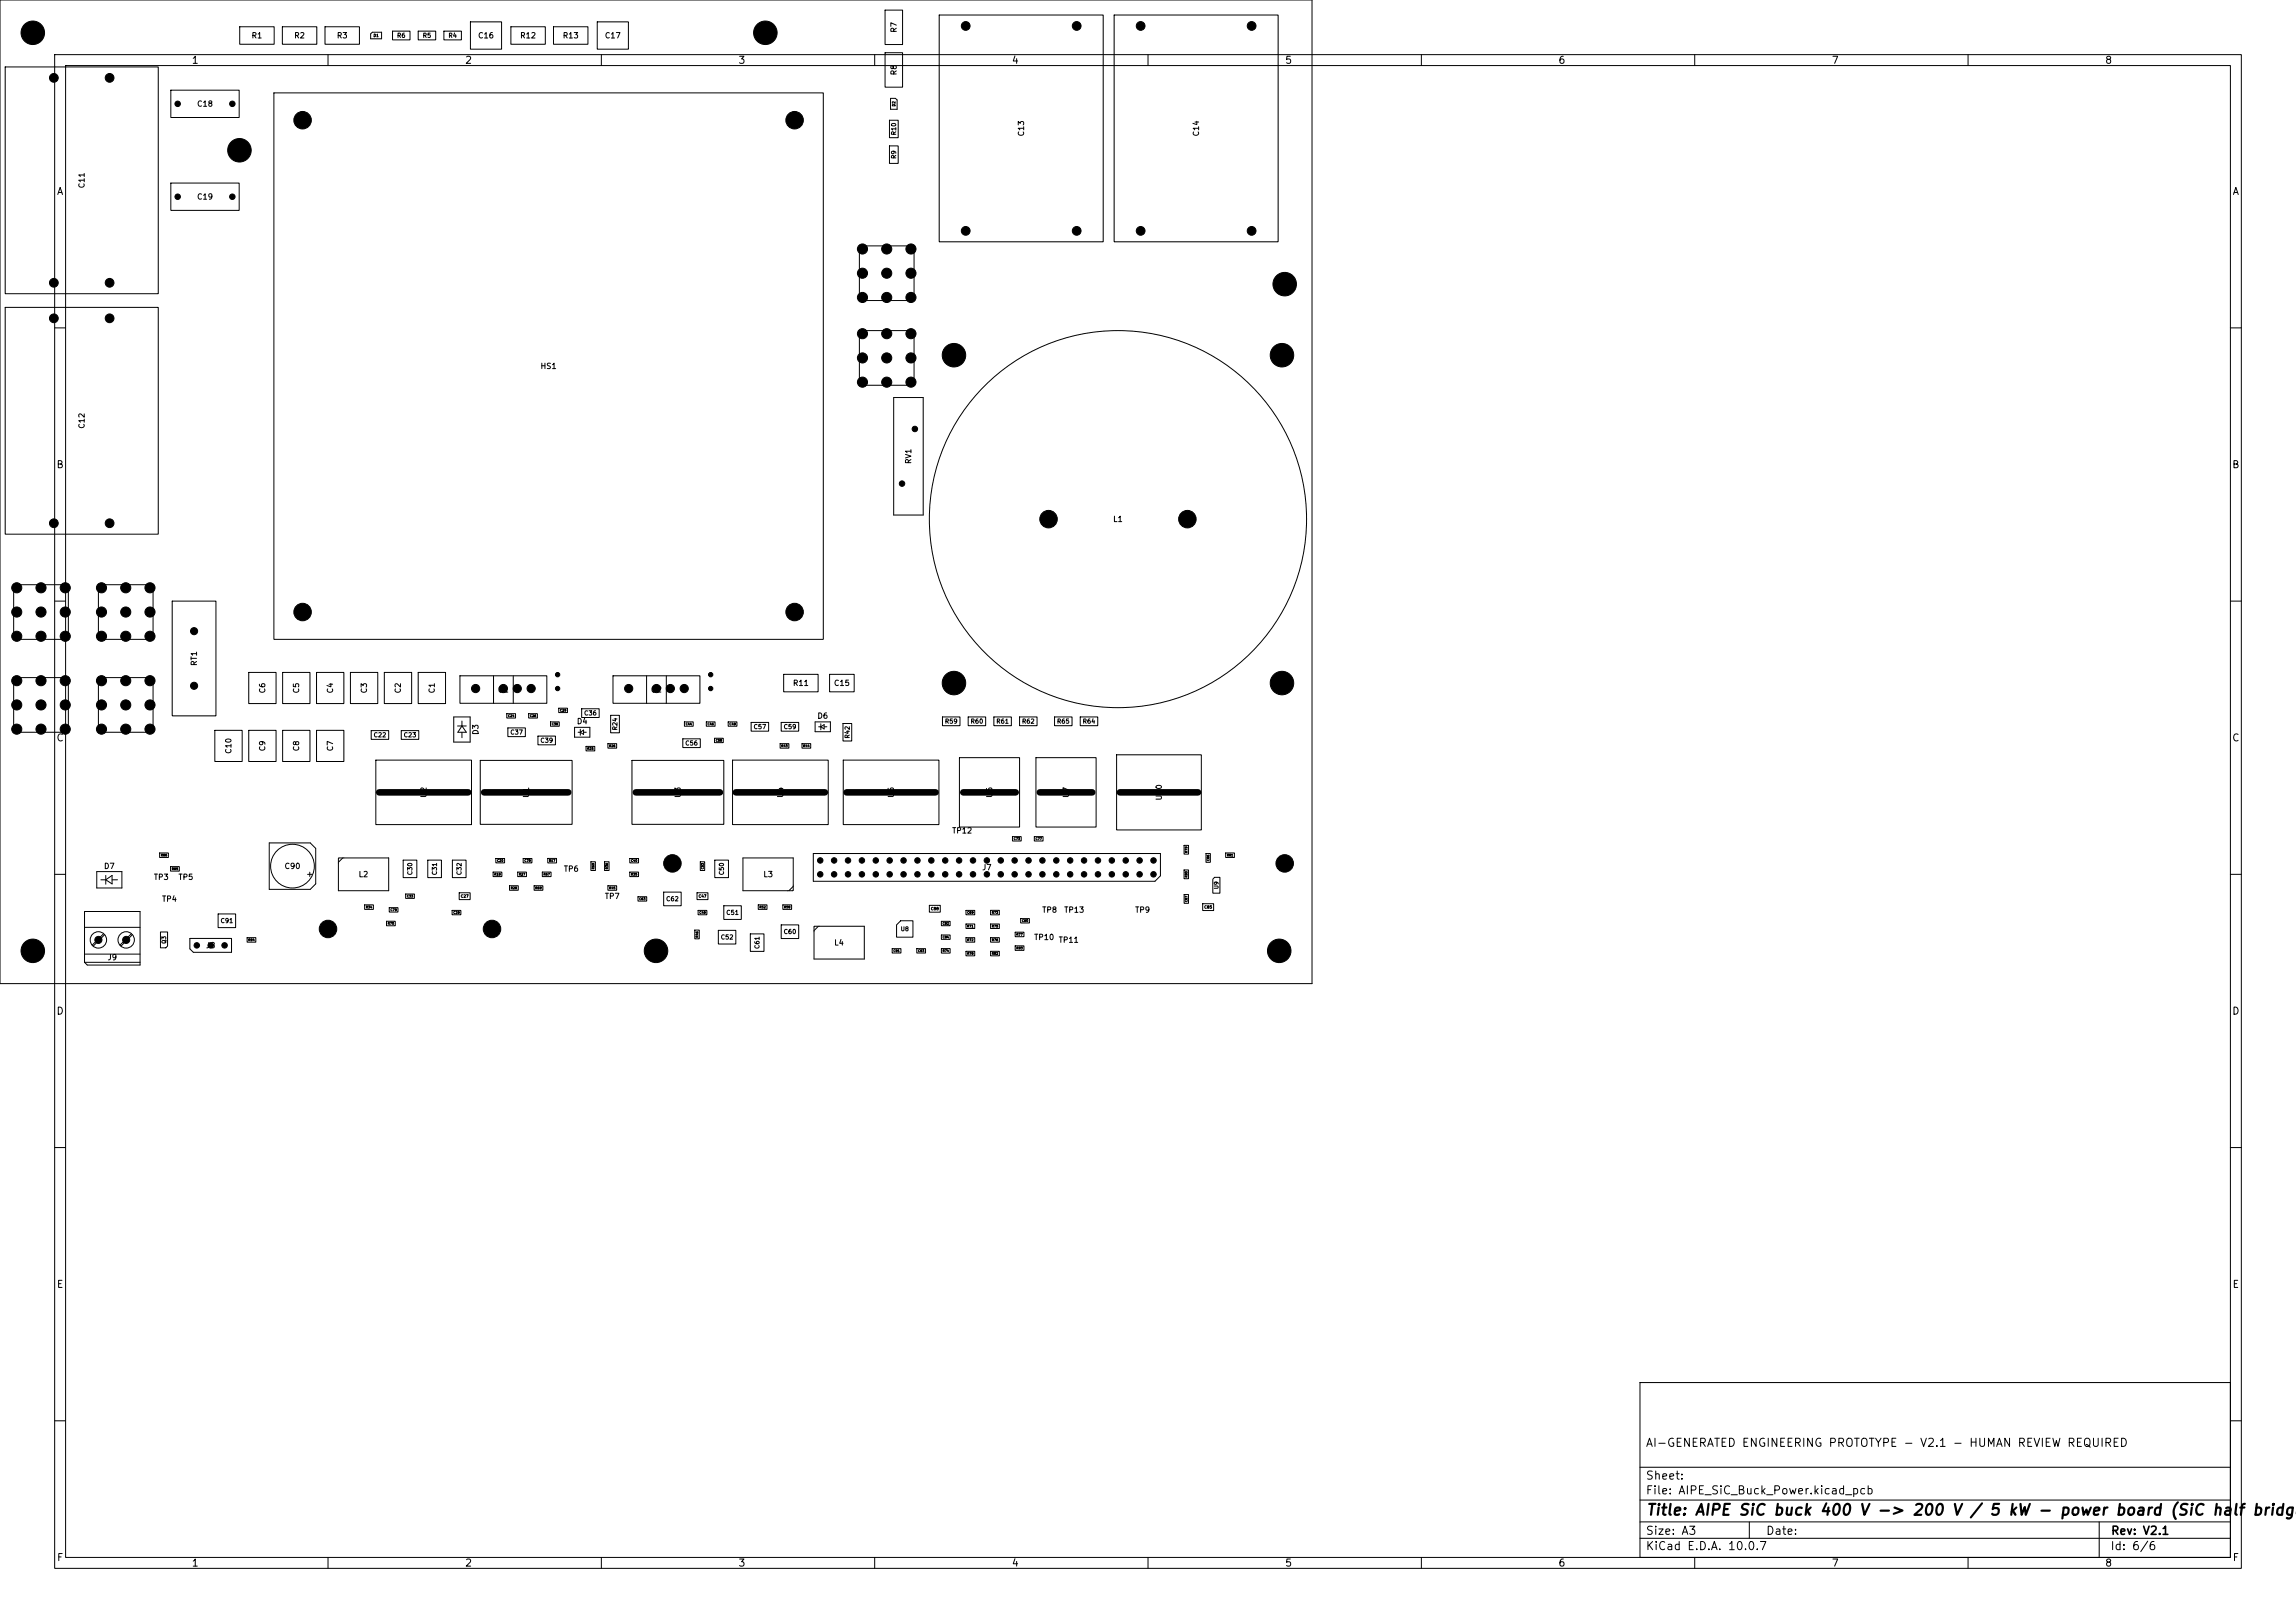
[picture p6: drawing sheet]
<svg xmlns="http://www.w3.org/2000/svg" width="420mm" height="297mm" viewBox="0 0 420 297" stroke-linecap="round" stroke-linejoin="round" font-family="sans-serif">
<defs><g id="words">
<text font-size="2" x="301" y="277.8">Title: AIPE SiC buck 400 V -&gt; 200 V / 5 kW - power board (SiC half bridge</text>
<g font-size="1.5">
<text x="300.9" y="265.1">AI-GENERATED ENGINEERING PROTOTYPE - V2.1 - HUMAN REVIEW REQUIRED</text>
<text x="300.9" y="273.8">File: AIPE_SiC_Buck_Power.kicad_pcb</text>
<text x="300.9" y="271.1">Sheet:</text>
<text x="300.9" y="281.2">Size: A3</text>
<text x="322.9" y="281.2">Date:</text>
<text x="386" y="281.2">Rev: V2.1</text>
<text x="300.9" y="284">KiCad E.D.A. 10.0.7</text>
<text x="385.9" y="284">Id: 6/6</text>
</g>
<g font-size="1.3">
<text x="35" y="12">1</text>
<text x="85" y="12">2</text>
<text x="135" y="12">3</text>
<text x="185" y="12">4</text>
<text x="235" y="12">5</text>
<text x="285" y="12">6</text>
<text x="335" y="12">7</text>
<text x="385" y="12">8</text>
<text x="10.3" y="36">A</text>
<text x="408.3" y="36">A</text>
<text x="10.2" y="86">B</text>
<text x="408.2" y="86">B</text>
<text x="10.2" y="136">C</text>
<text x="408.2" y="136">C</text>
<text x="10.2" y="186">D</text>
<text x="408.2" y="186">D</text>
<text x="10.3" y="236">E</text>
<text x="408.3" y="236">E</text>
<text x="10.3" y="286">F</text>
<text x="35" y="287">1</text>
<text x="85" y="287">2</text>
<text x="135" y="287">3</text>
<text x="185" y="287">4</text>
<text x="235" y="287">5</text>
<text x="285" y="287">6</text>
<text x="335" y="287">7</text>
<text x="385" y="287">8</text>
<text x="408.3" y="286">F</text>
</g>
<g font-size="1">
<text x="45.9" y="7.3">R1</text>
<text x="53.7" y="7.3">R2</text>
<text x="61.5" y="7.3">R3</text>
<text x="87.3" y="7.3">C16</text>
<text x="95" y="7.3">R12</text>
<text x="102.8" y="7.3">R13</text>
<text x="110.5" y="7.3">C17</text>
<text x="164.3" y="6.1" transform="rotate(-90 164.3 6.1)">R7</text>
<text x="164.3" y="13.9" transform="rotate(-90 164.3 13.9)">R8</text>
<text x="35.9" y="19.8">C18</text>
<text x="187.6" y="25.1" transform="rotate(-90 187.6 25.1)">C13</text>
<text x="219.6" y="25.1" transform="rotate(-90 219.6 25.1)">C14</text>
<text x="15.7" y="34.6" transform="rotate(-90 15.7 34.6)">C11</text>
<text x="35.9" y="36.8">C19</text>
<text x="161.2" y="50.8">J3</text>
<text x="98.8" y="67.8">HS1</text>
<text x="161.2" y="66.3">J4</text>
<text x="15.7" y="78.6" transform="rotate(-90 15.7 78.6)">C12</text>
<text x="166.9" y="85" transform="rotate(-90 166.9 85)">RV1</text>
<text x="203.5" y="95.8">L1</text>
<text x="6.5" y="112.8">J1</text>
<text x="22" y="112.8">J2</text>
<text x="36.3" y="122" transform="rotate(-90 36.3 122)">RT1</text>
<text x="144.9" y="125.8">R11</text>
<text x="152.4" y="125.8">C15</text>
<text x="6.5" y="129.8">J5</text>
<text x="22" y="129.8">J6</text>
<text x="48.8" y="127" transform="rotate(-90 48.8 127)">C6</text>
<text x="55" y="127" transform="rotate(-90 55 127)">C5</text>
<text x="61.2" y="127" transform="rotate(-90 61.2 127)">C4</text>
<text x="67.4" y="127" transform="rotate(-90 67.4 127)">C3</text>
<text x="73.6" y="127" transform="rotate(-90 73.6 127)">C2</text>
<text x="79.8" y="127" transform="rotate(-90 79.8 127)">C1</text>
<text x="91" y="126.9">Q1</text>
<text x="119" y="126.9">Q2</text>
<text x="149.4" y="131.8">D6</text>
<text x="48.8" y="137.6" transform="rotate(-90 48.8 137.6)">C9</text>
<text x="55" y="137.6" transform="rotate(-90 55 137.6)">C8</text>
<text x="61.2" y="137.6" transform="rotate(-90 61.2 137.6)">C7</text>
<text x="87.8" y="134.6" transform="rotate(-90 87.8 134.6)">D3</text>
<text x="105.4" y="132.8">D4</text>
<text x="42.6" y="138.1" transform="rotate(-90 42.6 138.1)">C10</text>
<text x="78.3" y="146.1" transform="rotate(-90 78.3 146.1)">U2</text>
<text x="97" y="146.1" transform="rotate(-90 97 146.1)">U1</text>
<text x="124.8" y="146.1" transform="rotate(-90 124.8 146.1)">U3</text>
<text x="143.5" y="146.1" transform="rotate(-90 143.5 146.1)">U4</text>
<text x="163.8" y="146.1" transform="rotate(-90 163.8 146.1)">U5</text>
<text x="181.8" y="146.1" transform="rotate(-90 181.8 146.1)">U6</text>
<text x="195.8" y="146.1" transform="rotate(-90 195.8 146.1)">U7</text>
<text x="212.8" y="146.6" transform="rotate(-90 212.8 146.6)">U10</text>
<text x="174.1" y="152.8">TP12</text>
<text x="18.9" y="159.3">D7</text>
<text x="28" y="161.3">TP3</text>
<text x="32.5" y="161.3">TP5</text>
<text x="51.9" y="159.3">C90</text>
<text x="65.5" y="160.8">L2</text>
<text x="103" y="159.8">TP6</text>
<text x="139.5" y="160.8">L3</text>
<text x="179.6" y="159.5">J7</text>
<text x="29.5" y="165.3">TP4</text>
<text x="110.5" y="164.8">TP7</text>
<text x="190.5" y="167.3">TP8</text>
<text x="194.6" y="167.3">TP13</text>
<text x="207.5" y="167.3">TP9</text>
<text x="37.6" y="173.8">J8</text>
<text x="58.4" y="170.8">H10</text>
<text x="88.4" y="170.8">H11</text>
<text x="152.5" y="173.3">L4</text>
<text x="189.1" y="172.3">TP10</text>
<text x="193.6" y="172.8">TP11</text>
<text x="19.6" y="176">J9</text>
</g>
<g font-size=".8">
<text x="72.5" y="7.1">R6</text>
<text x="77.2" y="7.1">R5</text>
<text x="81.9" y="7.1">R4</text>
<text x="164.1" y="29.2" transform="rotate(-90 164.1 29.2)">R9</text>
<text x="164.1" y="24.8" transform="rotate(-90 164.1 24.8)">R10</text>
<text x="106.8" y="131.1">C36</text>
<text x="68.3" y="135.1">C22</text>
<text x="73.8" y="135.1">C23</text>
<text x="93.3" y="134.6">C37</text>
<text x="98.8" y="136.1">C39</text>
<text x="113.1" y="133.7" transform="rotate(-90 113.1 133.7)">R24</text>
<text x="125.3" y="136.6">C56</text>
<text x="137.8" y="133.6">C57</text>
<text x="143.3" y="133.6">C59</text>
<text x="155.6" y="135.2" transform="rotate(-90 155.6 135.2)">R42</text>
<text x="172.8" y="132.6">R59</text>
<text x="177.5" y="132.6">R60</text>
<text x="182.2" y="132.6">R61</text>
<text x="186.9" y="132.6">R62</text>
<text x="193.3" y="132.6">R65</text>
<text x="198" y="132.6">R64</text>
<text x="75.6" y="160.2" transform="rotate(-90 75.6 160.2)">C30</text>
<text x="80.1" y="160.2" transform="rotate(-90 80.1 160.2)">C31</text>
<text x="84.6" y="160.2" transform="rotate(-90 84.6 160.2)">C32</text>
<text x="132.6" y="160.2" transform="rotate(-90 132.6 160.2)">C50</text>
<text x="121.8" y="165.1">C62</text>
<text x="132.8" y="167.6">C51</text>
<text x="40.3" y="169.1">C91</text>
<text x="131.8" y="172.1">C52</text>
<text x="139.1" y="173.7" transform="rotate(-90 139.1 173.7)">C61</text>
<text x="143.3" y="171.1">C60</text>
<text x="164.7" y="170.6">U8</text>
</g>
<g font-size=".7">
<text x="223" y="162.8" transform="rotate(-90 223 162.8)">U9</text>
<text x="30.5" y="172.8" transform="rotate(-90 30.5 172.8)">Q3</text>
</g>
<g font-size=".5">
<text x="68.3" y="6.9">D1</text>
<text x="163.9" y="19.5" transform="rotate(-90 163.9 19.5)">D2</text>
<text x="84.2" y="164.4">C27</text>
<text x="127.7" y="164.4">C47</text>
<text x="170.2" y="166.7">C88</text>
<text x="220.2" y="166.4">C85</text>
</g>
<g font-size=".4">
<text x="92.9" y="131.3">C24</text>
<text x="96.9" y="131.3">C26</text>
<text x="102.4" y="130.3">C29</text>
<text x="100.9" y="132.8">C38</text>
<text x="107.4" y="137.3">R25</text>
<text x="111.4" y="136.8">R26</text>
<text x="125.4" y="132.8">C44</text>
<text x="129.4" y="132.8">C46</text>
<text x="130.9" y="135.8">C58</text>
<text x="133.4" y="132.8">C49</text>
<text x="142.9" y="136.8">R43</text>
<text x="146.9" y="136.8">R44</text>
<text x="185.4" y="153.8">C73</text>
<text x="189.4" y="153.8">C77</text>
<text x="29.4" y="156.8">R86</text>
<text x="31.4" y="159.3">R85</text>
<text x="90.4" y="160.3">R18</text>
<text x="90.9" y="157.8">C20</text>
<text x="94.9" y="160.3">R27</text>
<text x="95.9" y="157.8">C78</text>
<text x="99.4" y="160.3">R67</text>
<text x="100.4" y="157.8">R17</text>
<text x="108.8" y="159.1" transform="rotate(-90 108.8 159.1)">R69</text>
<text x="111.3" y="159.1" transform="rotate(-90 111.3 159.1)">R36</text>
<text x="115.4" y="160.3">R35</text>
<text x="115.4" y="157.8">C40</text>
<text x="128.8" y="159.1" transform="rotate(-90 128.8 159.1)">C53</text>
<text x="217.3" y="160.6" transform="rotate(-90 217.3 160.6)">R80</text>
<text x="217.3" y="156.1" transform="rotate(-90 217.3 156.1)">R79</text>
<text x="221.3" y="157.6" transform="rotate(-90 221.3 157.6)">C86</text>
<text x="224.4" y="156.8">R81</text>
<text x="66.9" y="166.3">R34</text>
<text x="71.4" y="166.8">C79</text>
<text x="74.4" y="164.3">C33</text>
<text x="82.9" y="167.3">C28</text>
<text x="93.4" y="162.8">R28</text>
<text x="97.9" y="162.8">R68</text>
<text x="111.4" y="162.8">R45</text>
<text x="116.9" y="164.8">C63</text>
<text x="127.9" y="167.3">C48</text>
<text x="138.9" y="166.3">R52</text>
<text x="143.4" y="166.3">R58</text>
<text x="176.9" y="167.3">C89</text>
<text x="181.4" y="167.3">R73</text>
<text x="217.3" y="165.1" transform="rotate(-90 217.3 165.1)">C87</text>
<text x="45.4" y="172.3">R84</text>
<text x="70.9" y="169.3">R70</text>
<text x="127.8" y="171.6" transform="rotate(-90 127.8 171.6)">R46</text>
<text x="172.4" y="169.3">C82</text>
<text x="172.4" y="171.8">C84</text>
<text x="176.9" y="172.3">R72</text>
<text x="176.9" y="169.8">R71</text>
<text x="181.4" y="169.8">R75</text>
<text x="181.4" y="172.3">R76</text>
<text x="185.9" y="173.8">R83</text>
<text x="185.9" y="171.3">R77</text>
<text x="186.9" y="168.8">C80</text>
<text x="163.4" y="174.3">C81</text>
<text x="167.9" y="174.3">C83</text>
<text x="172.4" y="174.3">R74</text>
<text x="176.9" y="174.8">R78</text>
<text x="181.4" y="174.8">R82</text>
</g>
</g></defs>
<g fill="none" stroke="#000" stroke-width=".18">
<path d="M0 0h240v180h-240zM1 12.3h27.9v41.4h-27.9zM10 10h400v277h-400zM12 12h396v273h-396zM31.2 16.5h12.5v5h-12.5zM43.9 4.9h6.3v3.2h-6.3zM50.1 17h100.5v100h-100.5zM51.6 4.9h6.4v3.2h-6.4zM59.4 4.9h6.3v3.2h-6.3zM60 10v2M68.1 5.9h1.7v1.2h-2v-.9zM71.8 5.7h3.2v1.6h-3.2z"/>
<path d="M76.5 5.7h3.2v1.6h-3.2zM81.2 5.7h3.2v1.6h-3.2zM86.1 4h5.6v5h-5.6zM93.4 4.9h6.4v3.2h-6.4zM101.2 4.9h6.3v3.2h-6.3zM109.2 4h5.7v5h-5.7zM110 10v2M160 10v2M161.9 1.8h3.2v6.4h-3.2zM161.9 9.6h3.2v6.4h-3.2zM162.9 18h.9l.3 .3v1.7h-1.2zM171.8 2.8h30v41.5h-30z"/>
<path d="M203.8 2.8h30v41.5h-30zM210 10v2M260 10v2M310 10v2M360 10v2M31.2 33.5h12.5v5h-12.5zM162.7 22h1.6v3.2h-1.6zM162.7 26.7h1.6v3.2h-1.6zM1 56.3h27.9v41.5h-27.9zM157.2 45h10v10h-10zM10 60h2M157.2 60.5h10v10h-10z"/>
<path d="M163.5 72.8h5.4v21.4h-5.4zM408 60h2M2.5 107h10v10h-10zM10 110h2M18 107h10v10h-10zM31.5 110h8v21h-8zM408 110h2M2.5 124h10v10h-10zM18 124h10v10h-10zM39.3 133.6h5v5.7h-5zM45.5 133.6h5v5.7h-5zM45.5 123.1h5v5.7h-5z"/>
<path d="M51.7 133.6h5v5.7h-5zM51.7 123.1h5v5.7h-5zM57.9 123.1h5v5.7h-5zM57.9 133.6h5v5.7h-5zM64.1 123.1h5v5.7h-5zM67.9 133.7h3.2v1.6h-3.2zM68.7 139.1h17.6v11.8h-17.6zM70.3 123.1h5v5.7h-5zM73.4 133.7h3.2v1.6h-3.2zM76.5 123.1h5v5.7h-5zM83 131.2h3v4.6h-3zM83.7 132.9h1.6"/>
<path d="M84.1 123.7h15.9v5h-15.9zM84.5 132.9l.8 1.1h-1.6zM84.5 131.9v1M84.5 134v1M87.8 139.2h16.9v11.7h-16.9zM90.3 123.7v5M92.7 130.6h1.6v.8h-1.6zM92.9 133.2h3.2v1.6h-3.2zM93.9 123.7v5M96.7 130.6h1.6v.8h-1.6zM98.4 134.7h3.2v1.6h-3.2zM100.7 132.1h1.6v.8h-1.6z"/>
<path d="M102.2 129.6h1.6v.8h-1.6zM105.1 133.1h2.8v1.8h-2.8zM105.8 134h.4M106.2 133.5v1.1M106.2 134l.5-.4v.8zM106.4 129.7h3.2v1.6h-3.2zM106.7 134h.5M107.2 136.6h1.6v.8h-1.6zM111.2 136.1h1.6v.8h-1.6zM111.7 130.9h1.6v3.2h-1.6zM112.1 123.7h15.9v5h-15.9zM115.6 139.2h16.8v11.7h-16.8z"/>
<path d="M118.3 123.7v5M121.9 123.7v5M124.9 135.2h3.2v1.6h-3.2zM125.2 132.1h1.6v.8h-1.6zM129.2 132.1h1.6v.8h-1.6zM130.7 135.1h1.6v.8h-1.6zM133.2 132.1h1.6v.8h-1.6zM134 139.1h17.5v11.8h-17.5zM137.4 132.2h3.2v1.6h-3.2zM142.7 136.1h1.6v.8h-1.6zM142.9 132.2h3.2v1.6h-3.2zM143.3 123.4h6.3v3.2h-6.3z"/>
<path d="M146.7 136.1h1.6v.8h-1.6zM149.1 132.1h2.8v1.8h-2.8zM149.7 133h.4M150.1 132.4v1.1M150.1 133l.6-.4v.8zM150.7 133h.5M151.8 123.4h4.4v3.2h-4.4zM154.2 132.4h1.6v3.2h-1.6zM154.2 139.1h17.5v11.8h-17.5zM172.4 131.2h3.2v1.6h-3.2zM175.5 138.6h11v12.7h-11zM177.1 131.2h3.2v1.6h-3.2z"/>
<path d="M181.8 131.2h3.2v1.6h-3.2zM186.5 131.2h3.2v1.6h-3.2zM189.5 138.6h11v12.7h-11zM192.9 131.2h3.2v1.6h-3.2zM197.6 131.2h3.2v1.6h-3.2zM204.3 138.1h15.4v13.8h-15.4zM10 160h2M17.7 159.5h4.6v3h-4.6zM29.2 156.1h1.6v.8h-1.6zM31.2 158.6h1.6v.8h-1.6zM49.2 154.3h7.5l1 1v6.4l-1 1.1h-7.5zM56.3 160h.8"/>
<path d="M56.7 159.6v.8M61.9 157.1l.1-.1h9.1v6h-9.2zM62.7 157l-.8 .8M73.7 157.4h2.6v3.2h-2.6zM78.3 157.4h2.4v3.2h-2.4zM82.7 157.4h2.6v3.2h-2.6zM90.2 159.6h1.6v.8h-1.6zM90.7 157.1h1.6v.8h-1.6zM94.7 159.6h1.6v.8h-1.6zM95.7 157.1h1.6v.8h-1.6zM99.2 159.6h1.6v.8h-1.6zM100.2 157.1h1.6v.8h-1.6z"/>
<path d="M108.1 157.7h.8v1.6h-.8zM110.6 157.7h.8v1.6h-.8zM115.2 159.6h1.6v.8h-1.6zM115.2 157.1h1.6v.8h-1.6zM128.1 157.7h.8v1.6h-.8zM130.8 157.4h2.4v3.2h-2.4zM135.9 157h9.2v5.9l-.1 .1h-9.1zM148.8 156.2h63.5v4.1l-1 1h-62.5zM185.2 153.1h1.6v.8h-1.6zM189.2 153.1h1.6v.8h-1.6zM216.6 154.7h.8v1.6h-.8zM216.6 159.2h.8v1.6h-.8z"/>
<path d="M220.6 156.2h.8v1.6h-.8zM224.2 156.1h1.6v.8h-1.6zM408 160h2M15.5 166.8h10.1v9.8h-9.6l-.5-.5zM15.5 169.7h10.1M15.5 174.6h10.1M15.5 176.1h10.1M18.4 161h1M19 170.9l-2.1 2.1M19.1 171l-2.1 2.1M19.4 160.2v1.6M19.4 161l1.1-.8v1.6z"/>
<path d="M20.5 161h1M24 170.9l-2.1 2.1M24.2 171l-2.1 2.1M29.3 170.6h1.3v2.5l-.3 .3h-1zM34.7 171.7h7.6v2.6h-6.9l-.7-.7zM39.9 167.3h3.2v2.4h-3.2zM45.2 171.6h1.6v.8h-1.6zM66.7 165.6h1.6v.8h-1.6zM70.7 168.6h1.6v.8h-1.6zM71.2 166.1h1.6v.8h-1.6zM74.2 163.6h1.6v.8h-1.6zM82.7 166.6h1.6v.8h-1.6z"/>
<path d="M84 163.4h2v1.2h-2zM93.2 162.1h1.6v.8h-1.6zM97.7 162.1h1.6v.8h-1.6zM111.2 162.1h1.6v.8h-1.6zM116.7 164.1h1.6v.8h-1.6zM121.4 163.3h3.2v2.4h-3.2zM127.1 170.2h.8v1.6h-.8zM127.5 163.4h2v1.2h-2zM127.7 166.6h1.6v.8h-1.6zM131.4 170.3h3.2v2.4h-3.2zM132.4 165.7h3.2v2.6h-3.2zM137.2 170.9h2.6v3.2h-2.6z"/>
<path d="M138.7 165.6h1.6v.8h-1.6zM142.9 169.3h3.2v2.4h-3.2zM143.2 165.6h1.6v.8h-1.6zM145.1 162.2l-.8 .8M148.9 169.6l.1-.1h9.1v6h-9.2zM149.7 169.5l-.8 .8M163.2 173.6h1.6v.8h-1.6zM164 169.3l.7-.8h2.3v3h-3zM167.7 173.6h1.6v.8h-1.6zM170 165.7h2v1.2h-2zM172.2 173.6h1.6v.8h-1.6zM172.2 168.6h1.6v.8h-1.6z"/>
<path d="M172.2 171.1h1.6v.8h-1.6zM176.7 171.6h1.6v.8h-1.6zM176.7 169.1h1.6v.8h-1.6zM176.7 174.1h1.6v.8h-1.6zM176.7 166.6h1.6v.8h-1.6zM181.2 166.6h1.6v.8h-1.6zM181.2 174.1h1.6v.8h-1.6zM181.2 169.1h1.6v.8h-1.6zM181.2 171.6h1.6v.8h-1.6zM185.7 173.1h1.6v.8h-1.6zM185.7 170.6h1.6v.8h-1.6zM186.7 168.1h1.6v.8h-1.6z"/>
<path d="M216.6 163.7h.8v1.6h-.8zM220 165.4h2v1.2h-2zM221.8 160.9l.4-.3h.9v2.9h-1.3zM10 210h2M408 210h2M300 253h108v32h-108zM10 260h2M300 278.5h108M300 274.5h108M300 268.5h108M320 278.5v3M384 278.5v6.5"/>
<path d="M408 260h2M60 285v2M110 285v2M160 285v2M210 285v2M260 285v2M300 281.5h108M310 285v2M360 285v2"/>
<circle cx="204.5" cy="95" r="34.5"/>
<circle cx="53.5" cy="158.5" r="4"/>
<circle cx="18" cy="172" r="1.5"/>
<circle cx="23.1" cy="172" r="1.5"/>
</g>
<g fill="#000" stroke="#000" stroke-width=".18">
<circle cx="6" cy="6" r="2.15"/>
<circle cx="9.9" cy="14.2" r=".8"/>
<circle cx="20.1" cy="14.2" r=".8"/>
<circle cx="32.5" cy="19" r=".5"/>
<circle cx="42.5" cy="19" r=".5"/>
<circle cx="140" cy="6" r="2.15"/>
<circle cx="176.7" cy="4.7" r=".8"/>
<circle cx="197" cy="4.7" r=".8"/>
<circle cx="208.7" cy="4.7" r=".8"/>
<circle cx="229" cy="4.7" r=".8"/>
<circle cx="32.5" cy="36" r=".5"/>
<circle cx="42.5" cy="36" r=".5"/>
<circle cx="43.8" cy="27.5" r="2.15"/>
<circle cx="55.3" cy="22" r="1.6"/>
<circle cx="145.4" cy="22" r="1.6"/>
<circle cx="9.8" cy="51.7" r=".8"/>
<circle cx="9.8" cy="58.2" r=".8"/>
<circle cx="20" cy="51.7" r=".8"/>
<circle cx="20" cy="58.2" r=".8"/>
<circle cx="157.8" cy="50" r=".92"/>
<circle cx="157.8" cy="45.6" r=".92"/>
<circle cx="157.8" cy="54.4" r=".92"/>
<circle cx="162.2" cy="50" r=".92"/>
<circle cx="162.2" cy="45.6" r=".92"/>
<circle cx="162.2" cy="54.4" r=".92"/>
<circle cx="166.6" cy="50" r=".92"/>
<circle cx="166.6" cy="45.6" r=".92"/>
<circle cx="166.6" cy="54.4" r=".92"/>
<circle cx="176.6" cy="42.3" r=".8"/>
<circle cx="196.9" cy="42.3" r=".8"/>
<circle cx="208.6" cy="42.3" r=".8"/>
<circle cx="228.9" cy="42.3" r=".8"/>
<circle cx="235" cy="52" r="2.15"/>
<circle cx="157.8" cy="61.1" r=".92"/>
<circle cx="157.8" cy="69.9" r=".92"/>
<circle cx="157.8" cy="65.5" r=".92"/>
<circle cx="162.2" cy="61.1" r=".92"/>
<circle cx="162.2" cy="69.9" r=".92"/>
<circle cx="162.2" cy="65.5" r=".92"/>
<circle cx="166.6" cy="61.1" r=".92"/>
<circle cx="166.6" cy="69.9" r=".92"/>
<circle cx="166.6" cy="65.5" r=".92"/>
<circle cx="167.3" cy="78.5" r=".5"/>
<circle cx="174.5" cy="65" r="2.15"/>
<circle cx="234.5" cy="65" r="2.15"/>
<circle cx="9.8" cy="95.7" r=".8"/>
<circle cx="20" cy="95.7" r=".8"/>
<circle cx="165" cy="88.5" r=".5"/>
<circle cx="191.8" cy="95" r="1.6"/>
<circle cx="217.2" cy="95" r="1.6"/>
<circle cx="3.1" cy="107.6" r=".92"/>
<circle cx="3.1" cy="116.4" r=".92"/>
<circle cx="3.1" cy="112" r=".92"/>
<circle cx="7.5" cy="107.6" r=".92"/>
<circle cx="7.5" cy="116.4" r=".92"/>
<circle cx="7.5" cy="112" r=".92"/>
<circle cx="11.9" cy="107.6" r=".92"/>
<circle cx="11.9" cy="116.4" r=".92"/>
<circle cx="11.9" cy="112" r=".92"/>
<circle cx="18.6" cy="107.6" r=".92"/>
<circle cx="18.6" cy="116.4" r=".92"/>
<circle cx="18.6" cy="112" r=".92"/>
<circle cx="23" cy="107.6" r=".92"/>
<circle cx="23" cy="116.4" r=".92"/>
<circle cx="23" cy="112" r=".92"/>
<circle cx="27.4" cy="107.6" r=".92"/>
<circle cx="27.4" cy="116.4" r=".92"/>
<circle cx="27.4" cy="112" r=".92"/>
<circle cx="35.5" cy="115.5" r=".65"/>
<circle cx="55.3" cy="112" r="1.6"/>
<circle cx="145.3" cy="112" r="1.6"/>
<circle cx="3.1" cy="124.6" r=".92"/>
<circle cx="3.1" cy="133.4" r=".92"/>
<circle cx="3.1" cy="129" r=".92"/>
<circle cx="7.5" cy="124.6" r=".92"/>
<circle cx="7.5" cy="133.4" r=".92"/>
<circle cx="7.5" cy="129" r=".92"/>
<circle cx="11.9" cy="124.6" r=".92"/>
<circle cx="11.9" cy="133.4" r=".92"/>
<circle cx="11.9" cy="129" r=".92"/>
<circle cx="18.6" cy="124.6" r=".92"/>
<circle cx="18.6" cy="133.4" r=".92"/>
<circle cx="18.6" cy="129" r=".92"/>
<circle cx="23" cy="124.6" r=".92"/>
<circle cx="23" cy="133.4" r=".92"/>
<circle cx="23" cy="129" r=".92"/>
<circle cx="27.4" cy="124.6" r=".92"/>
<circle cx="27.4" cy="133.4" r=".92"/>
<circle cx="27.4" cy="129" r=".92"/>
<circle cx="35.5" cy="125.5" r=".65"/>
<circle cx="87" cy="126" r=".75"/>
<circle cx="92.1" cy="126" r=".75"/>
<circle cx="94.6" cy="126" r=".75"/>
<circle cx="97.2" cy="126" r=".75"/>
<circle cx="102" cy="126" r=".4"/>
<circle cx="102" cy="123.5" r=".4"/>
<circle cx="115" cy="126" r=".75"/>
<circle cx="120.1" cy="126" r=".75"/>
<circle cx="122.6" cy="126" r=".75"/>
<circle cx="125.2" cy="126" r=".75"/>
<circle cx="130" cy="126" r=".4"/>
<circle cx="130" cy="123.5" r=".4"/>
<circle cx="174.5" cy="125" r="2.15"/>
<circle cx="234.5" cy="125" r="2.15"/>
<circle cx="123" cy="158" r="1.6"/>
<circle cx="150" cy="157.5" r=".5"/>
<circle cx="152.6" cy="157.5" r=".5"/>
<circle cx="155.1" cy="157.5" r=".5"/>
<circle cx="157.7" cy="157.5" r=".5"/>
<circle cx="160.2" cy="157.5" r=".5"/>
<circle cx="162.7" cy="157.5" r=".5"/>
<circle cx="165.3" cy="157.5" r=".5"/>
<circle cx="167.8" cy="157.5" r=".5"/>
<circle cx="170.4" cy="157.5" r=".5"/>
<circle cx="172.9" cy="157.5" r=".5"/>
<circle cx="175.4" cy="157.5" r=".5"/>
<circle cx="178" cy="157.5" r=".5"/>
<circle cx="180.5" cy="157.5" r=".5"/>
<circle cx="183.1" cy="157.5" r=".5"/>
<circle cx="185.6" cy="157.5" r=".5"/>
<circle cx="188.1" cy="157.5" r=".5"/>
<circle cx="190.7" cy="157.5" r=".5"/>
<circle cx="193.2" cy="157.5" r=".5"/>
<circle cx="195.8" cy="157.5" r=".5"/>
<circle cx="198.3" cy="157.5" r=".5"/>
<circle cx="200.8" cy="157.5" r=".5"/>
<circle cx="203.4" cy="157.5" r=".5"/>
<circle cx="205.9" cy="157.5" r=".5"/>
<circle cx="208.5" cy="157.5" r=".5"/>
<circle cx="211" cy="157.5" r=".5"/>
<circle cx="235" cy="158" r="1.6"/>
<circle cx="6" cy="174" r="2.15"/>
<circle cx="18" cy="172" r=".65"/>
<circle cx="23.1" cy="172" r=".65"/>
<circle cx="36" cy="173" r=".5"/>
<circle cx="38.5" cy="173" r=".5"/>
<circle cx="41.1" cy="173" r=".5"/>
<circle cx="60" cy="170" r="1.6"/>
<circle cx="90" cy="170" r="1.6"/>
<circle cx="120" cy="174" r="2.15"/>
<circle cx="150" cy="160" r=".5"/>
<circle cx="152.6" cy="160" r=".5"/>
<circle cx="155.1" cy="160" r=".5"/>
<circle cx="157.7" cy="160" r=".5"/>
<circle cx="160.2" cy="160" r=".5"/>
<circle cx="162.7" cy="160" r=".5"/>
<circle cx="165.3" cy="160" r=".5"/>
<circle cx="167.8" cy="160" r=".5"/>
<circle cx="170.4" cy="160" r=".5"/>
<circle cx="172.9" cy="160" r=".5"/>
<circle cx="175.4" cy="160" r=".5"/>
<circle cx="178" cy="160" r=".5"/>
<circle cx="180.5" cy="160" r=".5"/>
<circle cx="183.1" cy="160" r=".5"/>
<circle cx="185.6" cy="160" r=".5"/>
<circle cx="188.1" cy="160" r=".5"/>
<circle cx="190.7" cy="160" r=".5"/>
<circle cx="193.2" cy="160" r=".5"/>
<circle cx="195.8" cy="160" r=".5"/>
<circle cx="198.3" cy="160" r=".5"/>
<circle cx="200.8" cy="160" r=".5"/>
<circle cx="203.4" cy="160" r=".5"/>
<circle cx="205.9" cy="160" r=".5"/>
<circle cx="208.5" cy="160" r=".5"/>
<circle cx="211" cy="160" r=".5"/>
<circle cx="234" cy="174" r="2.15"/>
</g>
<path d="M69.4 145h16.2M88.5 145h15.4M116.3 145h15.4M134.6 145h16.3M154.8 145h16.3M176.2 145h9.6M190.2 145h9.6M204.9 145h14.3" fill="none" stroke="#000" stroke-width="1.2"/>
<use href="#words"/>
</svg>
